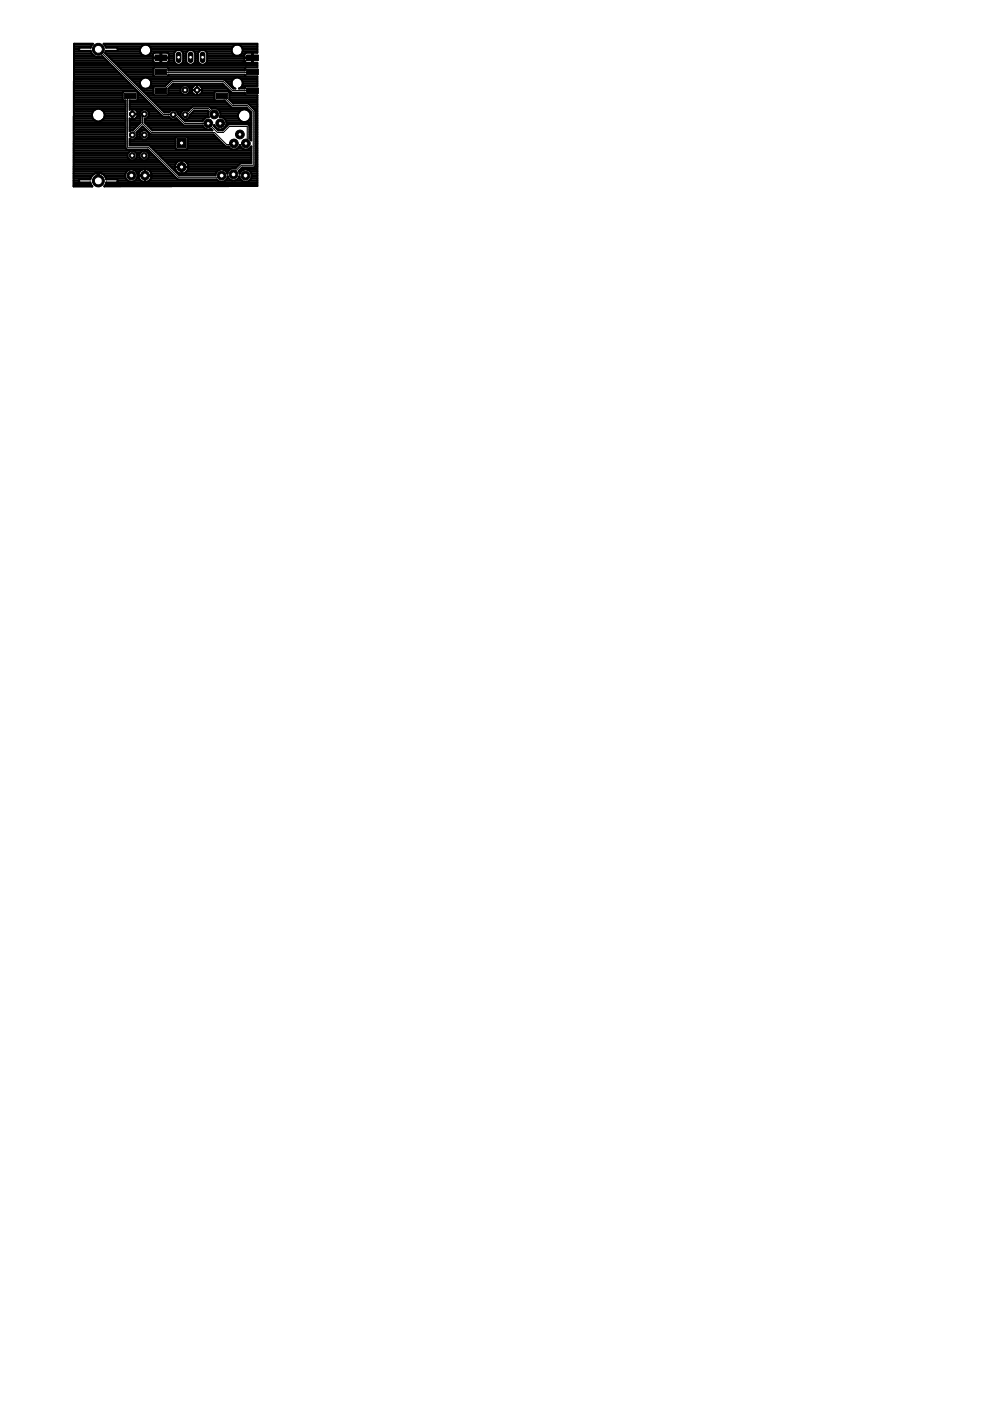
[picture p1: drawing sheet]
<svg xmlns="http://www.w3.org/2000/svg" width="210mm" height="297mm" viewBox="0 0 210 297" stroke-linecap="round" stroke-linejoin="round" font-family="sans-serif">
<g fill="#000" stroke="#000" stroke-width=".21">
<path d="M26.4 19.7h2.5v1.2h-2.5zM32.9 18.6h2.5v1.2h-2.5zM32.9 14.6h2.5v1.2h-2.5zM32.9 11.7h2.5v1.1h-2.5zM45.8 19.7h2.5v1.2h-2.5zM52.3 18.6h2.5v1.2h-2.5zM52.3 14.6h2.5v1.2h-2.5zM52.3 11.7h2.5v1.1h-2.5z"/>
<circle cx="39.2" cy="19.1" r=".66"/>
</g>
<g fill="none" stroke="#000" stroke-width=".42">
<path d="M15.7 19.9h10.3M15.7 19.6h10.4M15.7 14.3h8.4M15.7 16.2h10.3M15.7 18.8h12.9M15.7 19.2h13.3M15.7 18.4h12.5M15.7 18.1h12.1M15.7 17.7h11.8M15.7 17.3h11.4M15.7 16.9h11M15.7 16.6h10.7"/>
<path d="M15.7 15.8h9.9M15.7 15.4h9.5M15.7 15.1h9.1M15.7 14.7h8.8M15.7 12.1h6.1M15.7 9.4h3.8M15.7 13.9h8M15.7 13.6h7.6M15.7 13.2h7.3M15.7 12.8h6.9M15.7 12.4h6.5M15.7 11.7h4.1"/>
<path d="M15.7 11.3h3.7M15.7 10.9h3.6M15.7 10.6h1M15.7 10.2h1.1M15.7 9.8h3.6M19.5 11.4l-.3-.6h-2.3l-.2-.5 .2-.2h2.3l.5-.8h-4l-.1 30.2h4l-.5-.8M19.5 11.4l.4 .4 .6 .3M21.2 12.1l.5-.2 12.8 12.8h1.3l.5 .6h.8l.3-.3 1.5 1.6h4a1.28 1.28 0 0 0 1.8 .7l.3 .3h-12.7l-1.6-1.6v-.8h5.5M22.1 9.4h32.5M22.3 11.3h7.6M22.4 9.8h7.6M22.4 10.9h7.3"/>
<path d="M22.7 11.7h7.6M23.1 12.1h9.3M23.5 12.4h8.9M23.8 12.8h8.6M24.2 13.2h8.4M24.6 13.6h12.7M24.9 10.2h4.9M25 13.9h29.6M25 10.6h4.7M25.7 14.7h6.8M26.1 15.1h6.4M26.4 15.4h6.1"/>
<path d="M26.8 15.8h5.7M27.2 16.2h27.4v2.1h-2.5l-.2 .2v.3h-1.2a1.2 1.2 0 0 0 .5-1.9 1.2 1.2 0 0 0-1.9 0 1.2 1.2 0 0 0 .6 1.9h-.5l-1.9-1.9h-11.1l-1.4 1.4h-2.3l-.2 .2v1.5l.2 .2h2.8l.2-.2v-1.2l1-1.1h10.5l1.9 1.9h2.8v.4l.2 .2h2.5v19.2l-32.5 .1 .4-.8M27.6 16.6h2.8M27.9 16.9h2M28.3 17.3h1.4M28.7 17.7h1M29.1 18.1h.7M29.2 19.6h.1M29.2 19.9h.5M29.4 18.4h.6M29.8 18.8h1.3a1.2 1.2 0 0 0 .8-1.8 1.2 1.2 0 0 0-2 0 1.2 1.2 0 0 0 .7 1.8M29.9 11.3a1.22 1.22 0 0 0 2 0"/>
<path d="M30.2 19.2h2.3M30.6 19.6h1.9M30.6 9.5a1.23 1.23 0 0 0-.7 1.8M30.9 19.9h1.6M31.1 9.5a1.22 1.22 0 0 1 .8 1.8M31.2 18.8h1.3M31.3 16.6h18.5M31.4 11.7h1M31.7 9.8h17.7M31.7 18.4h.9M31.8 16.9h4.5M31.9 11.3h.7"/>
<path d="M32 10.2h17.2M32 18.1h3.2M32 17.3h4M32 10.9h5.1M32 17.7h3.6M32 10.6h17.1M32.5 11.4l.3-.2h1.2v2.1h-1.3l-.3-.4v-.6h3.4v.7l-.4 .3h-1.2v-2.1h1.3l.3 .3v.6h-3.4zM32.7 14.3l-.2 .2v1.5l.2 .2M34 12.1h.2M34 13.2h.2M34 12.8h.2M34 12.4h.2"/>
<path d="M34 11.7h.2M34 11.3h.2M35.5 14.3l.2 .2v.5h16.2v-.5l.2-.2M35.5 16.2l.2-.4h16.2l.2 .4M35.7 13.2h1.3M35.7 11.3h1.2M35.7 18.8h2.6M35.7 19.9h3M35.7 19.6h2.6M35.7 19.2h2.6M35.7 14.7h16.2M35.8 12.1h1.1"/>
<path d="M35.8 12.8h1.1M35.8 12.4h1.1M35.8 11.7h1.1M36 18.4h2.5M36.4 18.1h4.9M36.9 11.3a.98 .98 0 0 1 1-.7 .98 .98 0 0 1 .9 .7v1.7l-.4 .6M36.9 11.3v1.7l.4 .6M37.3 13.6l.4 .1 .7-.1M38.4 13.6h1.5M38.7 10.9h.9M38.7 13.2h.8M38.8 11.3h.7"/>
<path d="M38.8 12.1h.7M38.8 12.8h.7M38.8 12.4h.7M38.8 11.7h.7M39.5 11.3a.98 .98 0 0 1 .9-.7 .98 .98 0 0 1 1 .7v1.7l-.4 .6M39.5 11.3v1.7l.4 .6M39.8 19.9h1.3M39.9 13.6l.3 .1 .8-.1M39.9 18.4h1M40.2 19.6h.5M40.2 18.8h.5M40.2 19.2h.5"/>
<path d="M40.7 19.5l.6 .7h.9l.6-.7M40.7 19.1h2.1M40.7 19.5v-.8l.6-.7h.9l.6 .7v.8M41 13.6h1.4M41.2 10.9h1M41.3 13.2h.8M41.4 11.3h.6M41.4 12.1h.6M41.4 12.8h.6M41.4 12.4h.6M41.4 11.7h.6M41.8 18v2.2"/>
<path d="M41.8 18.8h.1M41.8 19.9h.1M41.8 19.6h.1M41.8 19.2h.1M41.8 18.4h.1M41.8 18.1h.1M42 11.3a1 1 0 0 1 .9-.7 1 1 0 0 1 1 .7v1.7l-.4 .6M42 11.3v1.7l.4 .6M42.2 18.1h5.3M42.4 13.6l.4 .1 .7-.1M42.5 19.9h2.9M42.6 18.4h5.3"/>
<path d="M42.8 18.8h5.5M42.8 19.6h2.7M42.8 19.2h5.8M43.5 13.6h11.1M43.7 10.9h5.4M43.8 13.2h8.2M43.9 11.3h5.4M43.9 12.1h7.9M43.9 12.8h7.9M43.9 12.4h7.9M43.9 11.7h5.8M47.6 16.9h1.7"/>
<path d="M48 17.3h1.1M48.3 17.7h.8M48.6 19.6h.4M48.6 19.9h3.3M48.7 18.1h.5M49.1 18.4h.3M49.3 11.3a1.22 1.22 0 0 0 2 0M50 9.5a1.23 1.23 0 0 0-.7 1.8M50.5 9.5a1.23 1.23 0 0 1 .8 1.8M50.8 16.6h3.8M50.9 11.7h.9M51.1 9.8h3.5"/>
<path d="M51.2 18.4h.8M51.2 16.9h3.4M51.3 11.3h.7M51.4 10.2h3.2M51.4 18.1h3.2M51.4 17.3h3.2M51.4 10.9h3.2M51.5 17.7h3.1M51.5 10.6h3.1M51.9 11.4l-.1 .7h1.8v-.9h1v-1.9h-32.6l.5 .8h2.3l.2 .2-.2 .5h-2.3l-.2 .5 12.6 12.6h.9l.5-.6M51.9 11.4l.3-.2h1.2v2.1h-1.2l-.4-.4v-.6h1.8v1h1v1h-29.3M53.4 12.1h.2"/>
<path d="M53.4 13.2h.2M53.4 12.8h.2M53.4 12.4h.2M53.4 11.7h.2M53.4 11.3h.2M15.6 37.1h4M15.6 38.3h1.1M15.6 39.4h3.9M15.6 39h3.6M15.6 38.6h1.2M15.6 37.9h3.6M15.6 37.5h3.7"/>
<path d="M15.6 36.8h4.6M15.6 36.4h11.2M15.6 36h11.8M15.6 35.6h19.7M15.6 30.8h11M15.6 35.3h19.3M15.6 34.9h18.9M15.6 34.5h18.6M15.6 34.1h18.2M15.6 33.8h11.9M15.6 33.4h11.5M15.6 33h11.5"/>
<path d="M15.6 32.6h11.5M15.6 32.3h11.8M15.6 31.9h15.9M15.6 31.5h11.1M15.6 31.2h11M15.6 30.4h11M15.6 30h11M15.6 28.5h11M15.6 25.2h4.1M15.6 29.7h11M15.6 29.3h11M15.6 28.9h11"/>
<path d="M15.6 28.2h11M15.6 27.8h11M15.6 27.4h11M15.6 27h11M15.6 26.7h11M15.6 26.3h11M15.6 25.9h11M15.6 25.5h4.5M15.6 24.8h4M15.7 23.3h4.4M15.7 24.4h3.8M15.7 24h3.9"/>
<path d="M15.7 23.7h4M15.7 22.9h10.9M15.7 22.5h10.9M15.7 22.2h10.9M15.7 21.8h10.9M15.7 21.4h10.9M15.7 21h10.3M15.7 20.7h10.3M15.7 20.3h10.3M19.1 38.7h-2.2l-.2-.2 .2-.5h2.2a1.71 1.71 0 0 1 1.5-1.4v1.4h.4v-1.4a1.66 1.66 0 0 1 1.5 1.4h2.3l.2 .2-.2 .5h-2.3M19.1 38.7h.1M19.7 23.6a1.37 1.37 0 0 1 2.3 0"/>
<path d="M19.7 23.6l-.2 .5 .2 1.1M19.7 25.2l.4 .3M20.1 25.5l.5 .2h.5l.5-.2M20.6 37.1h.4M20.6 37.9h.4M20.6 37.5h.4M20.6 36.8h.4M21.5 36.8h5.1M21.6 25.5h5M21.6 23.3h5M22 25.2h4.6M22 23.6l.2 .5-.2 1.1"/>
<path d="M22 25.2l-.4 .3M22 23.7h4.6M22.1 37.1h4.4M22.1 24.8h4.5M22.1 24h4.5M22.2 24.4h4.4M22.2 39.4h32.4M22.4 37.5h4.2M22.5 39h32.1M22.5 37.9h4.2M22.5 38.7h.1M24.8 38.6h29.8"/>
<path d="M25 38.3h2.1M27.5 25.2h.1M27.5 30.4h9.7M27.5 30h9.7M27.5 29.7h9.7M27.5 27.8h.1M27.5 27.4h.9M27.5 27h1.3M27.5 26.7h1.6M27.5 26.3h2M27.5 25.9h2.3M27.5 25.5h2.3"/>
<path d="M27.5 22.9h5.2M27.5 22.5h4.8M27.5 22.2h4.5M27.5 21.8h4.1M27.5 21.4h3.7M28.1 23.1v2.2M28.1 24.2h1M28.1 23.3h.1M28.1 25.2h.1M28.1 24.8h.1M28.1 24.4h.1M28.1 24h.1"/>
<path d="M28.1 23.7h.1M28.3 36h1.7M28.6 33.8h1.4M28.6 25.2h1.2M28.6 38.3h1.2M28.7 23.3h1.5M28.7 32.3h1.2M28.8 29.3h1.1M28.9 36.4h.7M29 37.9h.5M29 33.4h.6M29 28.2h.7"/>
<path d="M29 33h.6M29 32.6h.6M29 24.8h.8M29 28.5h.7M29 28.9h.7M29.1 36.8h.3M29.1 23.7h.7M29.1 37.5h.3M29.1 37.1h7.7M29.1 24.4h.6M29.1 24h.6M29.2 27.8h.9"/>
<path d="M29.2 21h1.6M29.2 20.7h1.3M29.2 20.3h.9M29.4 37.5l-.1-.2h2.8v.2M29.4 37.5l.4 .8M29.6 27.4h1.3M30 27h.5M30 36l.7-.2v2.8l-.9-.3M30 36l-.5 .5-.2 .7M30.7 25.9h7.5M30.7 25.5h7.2M30.7 38.3h.1"/>
<path d="M30.7 37.9h.1M30.7 37.5h.1M30.7 36.8h.1M30.7 36.4h.1M30.7 36h.1M30.9 26.3h7.7M31 25.2l.6-.6v-.8l-.6-.6h-.8l-.5 .6 .1 2.2-1.6 1.6h-.5l-.2 .2v-2.7l.1 .2h.9l.6-.7v-.9l-.6-.6h-.9l-.1 .2v-2h1.5l.2-.2v-1.5l-.2-.2h-2.8l-.2 .2v1.5l.2 .2h.4v10.1l.3 .3h4.4l6.4 6.3h8.2a1.31 1.31 0 0 0 1.4 .5 1.31 1.31 0 0 0 1-1.1l.5 .7 .5 .2M31.1 23.3h2M31.1 33.8h2.3M31.2 27.8h.1M31.2 32.3h.7M31.3 29.3h5.9"/>
<path d="M31.3 20.3h14.1M31.3 26.7h11.7M31.4 24.8h4.5M31.5 36h4.2M31.5 23.7h2M31.5 33.4h1.5M31.5 33h1.2M31.5 32.6h.8M31.5 28.2h.1M31.6 28.5h13.7M31.6 28.9h14.1M31.6 24.4h2.6"/>
<path d="M31.6 24h2.2M31.7 38.3h14.5M31.7 30.8l6.3 6.3 7.7 .1a1.3 1.3 0 0 1 1.1-1.3 1.3 1.3 0 0 1 1.4 1 1.31 1.31 0 0 1 1.7-1.2l1.1-1.1h2.3v-3.6l-.1 .2M31.7 20.7h13.7M31.7 27h11.5M31.9 36.4h4.1M32 28.5l-1.8-1.7-1.3 1.3 .1 .1v.8l-.5 .6h-.8l-.2-.2v1.4h9.7M32 37.9h5.5M32 31.2h5.2M32 21h13.4M32.1 36.8h4.3M32.1 27.4h11.7"/>
<path d="M32.1 37.5h5M32.1 37.2a1.36 1.36 0 0 0-1.3-1.4v2.8a1.37 1.37 0 0 0 1.3-1.1M32.4 31.5h4.9M32.4 21.4h15.3M32.8 31.9h20.5M32.8 21.8h15.3M33.1 32.3h20.2M33.2 22.2h15.3M33.5 32.6h19.8M33.5 22.5h15.3M33.9 33h19.4M33.9 22.9h6.6"/>
<path d="M34.2 33.4h19.1M34.3 23.3h5.8M34.6 33.8h18.7M34.7 23.7h1.3M35 34.1h2.9M35.4 34.5h2M35.8 34.9h1.4M36.1 35.3h1M36.5 35.6h.6M36.9 36h.3M37.1 35.4h2.8M37.1 23.3l.6 .6v.3l1.6 1.5h3.6a1.28 1.28 0 0 1 1.4-.9l-.2-.3 .2-.8-.3-.3h-2.8l-1 1v.3l-.5 .6h-.8l-.6-.6v-.8l.6-.6"/>
<path d="M37.2 25.2h.3M37.3 36.4h.2M37.4 29h2.2l.2 .2v2.3l-.2 .2h-2.2l-.2-.2v-2.3zM37.4 34.5a1.43 1.43 0 0 1 2.2 0M37.4 34.5l-.2 .4M37.5 23.7h1M37.6 36.8h.5M37.7 24h.6M38 24.4h.3M38.3 24.8h.1M38.5 34v2.8M38.5 36.8h.1"/>
<path d="M38.5 36.4h.1M38.5 36h.1M38.5 35.6h.1M38.5 35.3h.1M38.5 34.9h.1M38.5 34.5h.1M38.5 34.1h.1M38.7 25.2h.1M38.9 36.8h6.9M39.1 25.5h3.9M39.1 34.1h14.2M39.5 36.4h6.5"/>
<path d="M39.6 34.5a1.43 1.43 0 0 1-.9 2.3 1.43 1.43 0 0 1-1.5-1.9M39.6 34.5h13.7M39.7 23.3l.2 .2 .9-.9h3.6l.5 .5a1.3 1.3 0 0 1 1.5 .2 1.3 1.3 0 0 1 .2 1.5 1.31 1.31 0 0 1 1.4 1.2 1.31 1.31 0 0 1-1.1 1.4 1.31 1.31 0 0 1-1.5-.9l-.1 .2 1 .9h.9l1.3-1.2h4.1l.3 .2v2.7l.4 .5v-6l-1-1h-3.2l-1.5-1.5h-2l-.2-.2v-1.5l.2-.2h2.8l.2 .2v1.5l.8 .8h3.2l1.5 1.6v11.7M39.8 31.5h9.1M39.8 25.2h3.5M39.8 36h6.7M39.8 30.8h7.7M39.8 31.2h8.7M39.8 30.4h7.4M39.8 30h7M39.8 29.7h6.6M39.8 29.3h6.3"/>
<path d="M39.8 34.9h10.9M39.9 35.6h10.1M39.9 35.3h10.5M40.1 24.8h4.2M40.2 24.4h3.9M40.6 24h3.5M41 23.7h3.2M44.5 27.4h.3M44.7 22.9h7.7M45.3 28.5l2.5 2.6 .7 .1M45.4 26.7h.1M45.7 27h.1"/>
<path d="M46 27.4h.4M46.3 23.3h5M46.6 23.7h4.2M46.6 24.8h3.9M46.7 24.4h3.8M46.7 24h3.9M47.1 27.4h.3M47.4 36h1.3M47.5 25.2h3.1M47.6 27h.2M47.8 38.3h3.4M47.9 25.5h3"/>
<path d="M47.9 26.7h.3M48 36.4h.4M48 26.3h5.3M48 25.9h5.3M48.1 37.9h.5M48.2 36.8h.1M48.3 37.5h.1M48.5 31.2l.4 .3M48.6 21h6M48.6 20.7h6M48.6 20.3h6M48.9 21.4h5.7"/>
<path d="M49.3 21.8h5.3M50.3 31.5h1.1M50.4 37.9h.5M50.5 24.8a1.36 1.36 0 0 1 1.3-1.6 1.36 1.36 0 0 1 1.3 1.6M50.5 24.8a1.36 1.36 0 0 0 1.3 1.1 1.36 1.36 0 0 0 1.3-1.1M50.6 36.3l.2 .6a1.3 1.3 0 0 1 1.6-.9 1.3 1.3 0 0 1 .9 1.5M50.6 36.2v.1M50.7 36.4h.4M50.7 31.2a1.35 1.35 0 0 1-1.8 .3M50.7 31.2l.2-.5 .1 .5M50.7 37.5h.1M50.7 31.2h.3"/>
<path d="M50.8 37.5a1.32 1.32 0 0 0 1.2 1 1.32 1.32 0 0 0 1.3-1M50.8 37.5v-.1l-.6 .7-.4 .2M50.8 36.8h.1M50.8 36h.8M50.8 30.8h.1M51 31.2l.4 .3M51.2 35.6h3.4M52.3 23.3h.4M52.5 36h2.1M52.7 25.5h.6M52.8 31.5h.5M52.8 23.7h.3"/>
<path d="M52.9 22.2h1.7M52.9 28.5h.4M52.9 38.3h1.7M52.9 29.3h.4M52.9 28.9h.4M52.9 28.2h.4M52.9 27.8h.4M52.9 27.4h.4M52.9 27h.4M52.9 26.7h.4M53 25.2h.3M53 36.4h1.6"/>
<path d="M53 24h.3M53.1 24.8h.2M53.1 24.4h.2M53.2 37.9h1.4M53.2 29.7h.1M53.2 22.5h1.4M53.2 31.2a1.35 1.35 0 0 1-1.8 .3M53.2 31.2h.1M53.3 36.8h1.3M53.3 37.1h1.3M53.3 37.5h1.3M53.6 22.9h1"/>
<path d="M54 23.3h.6M54.1 35.3h.5M54.1 30.8h.5M54.1 28.5h.5M54.1 35.2l-.2 .3h-2.5l-.8 .7M54.1 25.2h.5M54.1 34.9h.5M54.1 34.5h.5M54.1 34.1h.5M54.1 33.8h.5M54.1 33.4h.5M54.1 33h.5"/>
<path d="M54.1 32.6h.5M54.1 32.3h.5M54.1 31.9h.5M54.1 31.5h.5M54.1 31.2h.5M54.1 30.4h.5M54.1 30h.5M54.1 29.7h.5M54.1 29.3h.5M54.1 28.9h.5M54.1 28.2h.5M54.1 27.8h.5"/>
<path d="M54.1 27.4h.5M54.1 27h.5M54.1 26.7h.5M54.1 26.3h.5M54.1 25.9h.5M54.1 25.5h.5M54.1 24.8h.5M54.1 24.4h.5M54.1 24h.5M54.1 23.7h.5"/>
<circle cx="39.2" cy="19.1" r="1.05"/>
<circle cx="27.8" cy="37.2" r="1.32"/>
<circle cx="28" cy="33" r="1.05"/>
<circle cx="30.6" cy="33" r="1.05"/>
<circle cx="30.6" cy="28.6" r="1.05"/>
</g>
<path d="M20.8 10.5l13.9 13.8h2.5l1.9 1.9h5.1l1.9 1.9h1.3l1.2-1.3h3.8v3.2l-.3 .4M34.1 19.2h.6l1.9-1.9h10.8l1.9 1.9h4.2M34.1 15.2l.6 .2h18.4l.4-.2M53.5 12.3l-3 1.2M27.6 20.3l-.5 .2v10.7h4.4l6.3 6.4h8.9l.3-.4M30.2 26.2l1.9 1.9h13.4l2.5 2.5h1.3l.3-.2M30.2 26.2l-1.9 1.9-.2 .5M30.6 24.2l-.4 .1v1.9M45.4 24.3l-1.2-1.3h-3.2l-1.2 1.3h-.5M47 20.3l.4 .2 1.9 1.9h3.1l1.3 1.2v11.5h-2.5l-1.9 1.9h.2" fill="none" stroke="#000" stroke-width=".21"/>
<circle cx="39.2" cy="19.1" r=".4" fill="#fff" stroke="#000" stroke-width=".21"/>
<circle cx="41.8" cy="19.1" r=".66" fill="#000" stroke="#000" stroke-width=".21"/>
<circle cx="41.8" cy="19.1" r=".4" fill="#fff" stroke="#000" stroke-width=".21"/>
<circle cx="36.7" cy="24.3" r=".66" fill="#000" stroke="#000" stroke-width=".21"/>
<circle cx="36.7" cy="24.3" r=".4" fill="#fff" stroke="#000" stroke-width=".21"/>
<circle cx="39.3" cy="24.3" r=".66" fill="#000" stroke="#000" stroke-width=".21"/>
<circle cx="39.3" cy="24.3" r=".4" fill="#fff" stroke="#000" stroke-width=".21"/>
<circle cx="30.6" cy="24.2" r=".66" fill="#000" stroke="#000" stroke-width=".21"/>
<circle cx="30.6" cy="24.2" r=".4" fill="#fff" stroke="#000" stroke-width=".21"/>
<circle cx="28.1" cy="24.2" r=".66" fill="#000" stroke="#000" stroke-width=".21"/>
<circle cx="28.1" cy="24.2" r=".4" fill="#fff" stroke="#000" stroke-width=".21"/>
<circle cx="30.6" cy="28.6" r=".66" fill="#000" stroke="#000" stroke-width=".21"/>
<circle cx="30.6" cy="28.6" r=".4" fill="#fff" stroke="#000" stroke-width=".21"/>
<circle cx="28.1" cy="28.6" r=".66" fill="#000" stroke="#000" stroke-width=".21"/>
<circle cx="28.1" cy="28.6" r=".4" fill="#fff" stroke="#000" stroke-width=".21"/>
<circle cx="28" cy="33" r=".66" fill="#000" stroke="#000" stroke-width=".21"/>
<circle cx="28" cy="33" r=".4" fill="#fff" stroke="#000" stroke-width=".21"/>
<circle cx="30.6" cy="33" r=".66" fill="#000" stroke="#000" stroke-width=".21"/>
<circle cx="30.6" cy="33" r=".4" fill="#fff" stroke="#000" stroke-width=".21"/>
<circle cx="44.2" cy="26.2" r=".93" fill="#000" stroke="#000" stroke-width=".21"/>
<circle cx="44.2" cy="26.2" r=".4" fill="#fff" stroke="#000" stroke-width=".21"/>
<circle cx="45.4" cy="24.3" r=".93" fill="#000" stroke="#000" stroke-width=".21"/>
<circle cx="45.4" cy="24.3" r=".4" fill="#fff" stroke="#000" stroke-width=".21"/>
<circle cx="46.7" cy="26.2" r=".93" fill="#000" stroke="#000" stroke-width=".21"/>
<circle cx="46.7" cy="26.2" r=".4" fill="#fff" stroke="#000" stroke-width=".21"/>
<circle cx="49.6" cy="30.4" r=".93" fill="#000" stroke="#000" stroke-width=".21"/>
<circle cx="49.6" cy="30.4" r=".4" fill="#fff" stroke="#000" stroke-width=".21"/>
<circle cx="50.9" cy="28.5" r=".93" fill="#000" stroke="#000" stroke-width=".21"/>
<circle cx="50.9" cy="28.5" r=".4" fill="#fff" stroke="#000" stroke-width=".21"/>
<circle cx="52.1" cy="30.4" r=".93" fill="#000" stroke="#000" stroke-width=".21"/>
<circle cx="52.1" cy="30.4" r=".4" fill="#fff" stroke="#000" stroke-width=".21"/>
<circle cx="27.9" cy="37.2" r=".93" fill="#000" stroke="#000" stroke-width=".21"/>
<circle cx="27.9" cy="37.2" r=".51" fill="#fff" stroke="#000" stroke-width=".21"/>
<circle cx="30.7" cy="37.2" r=".93" fill="#000" stroke="#000" stroke-width=".21"/>
<circle cx="30.7" cy="37.2" r=".51" fill="#fff" stroke="#000" stroke-width=".21"/>
<circle cx="38.5" cy="35.4" r=".97" fill="#000" stroke="#000" stroke-width=".21"/>
<circle cx="38.5" cy="35.4" r=".44" fill="#fff" stroke="#000" stroke-width=".21"/>
<path d="M37.5 29.4h2v1.9h-2z" fill="#000" stroke="#000" stroke-width=".21"/>
<circle cx="38.5" cy="30.3" r=".44" fill="#fff" stroke="#000" stroke-width=".21"/>
<circle cx="52" cy="37.2" r=".93" fill="#000" stroke="#000" stroke-width=".21"/>
<circle cx="52" cy="37.2" r=".51" fill="#fff" stroke="#000" stroke-width=".21"/>
<circle cx="49.5" cy="37" r=".93" fill="#000" stroke="#000" stroke-width=".21"/>
<circle cx="49.5" cy="37" r=".51" fill="#fff" stroke="#000" stroke-width=".21"/>
<circle cx="47" cy="37.2" r=".93" fill="#000" stroke="#000" stroke-width=".21"/>
<circle cx="47" cy="37.2" r=".51" fill="#fff" stroke="#000" stroke-width=".21"/>
<path d="M42.9 11.5v1.3" fill="none" stroke="#000" stroke-width="1.2"/>
<circle cx="42.9" cy="12.1" r=".4" fill="#fff" stroke="#000" stroke-width=".21"/>
<path d="M37.9 11.5v1.3" fill="none" stroke="#000" stroke-width="1.2"/>
<circle cx="37.9" cy="12.1" r=".4" fill="#fff" stroke="#000" stroke-width=".21"/>
<path d="M40.4 11.5v1.3" fill="none" stroke="#000" stroke-width="1.2"/>
<circle cx="40.4" cy="12.1" r=".4" fill="#fff" stroke="#000" stroke-width=".21"/>
<circle cx="20.8" cy="10.5" r="1.27" fill="#000" stroke="#000" stroke-width=".21"/>
<circle cx="20.8" cy="10.5" r=".85" fill="#fff" stroke="#000" stroke-width=".21"/>
<circle cx="20.8" cy="38.4" r="1.27" fill="#000" stroke="#000" stroke-width=".21"/>
<circle cx="20.8" cy="38.4" r=".85" fill="#fff" stroke="#000" stroke-width=".21"/>
</svg>
